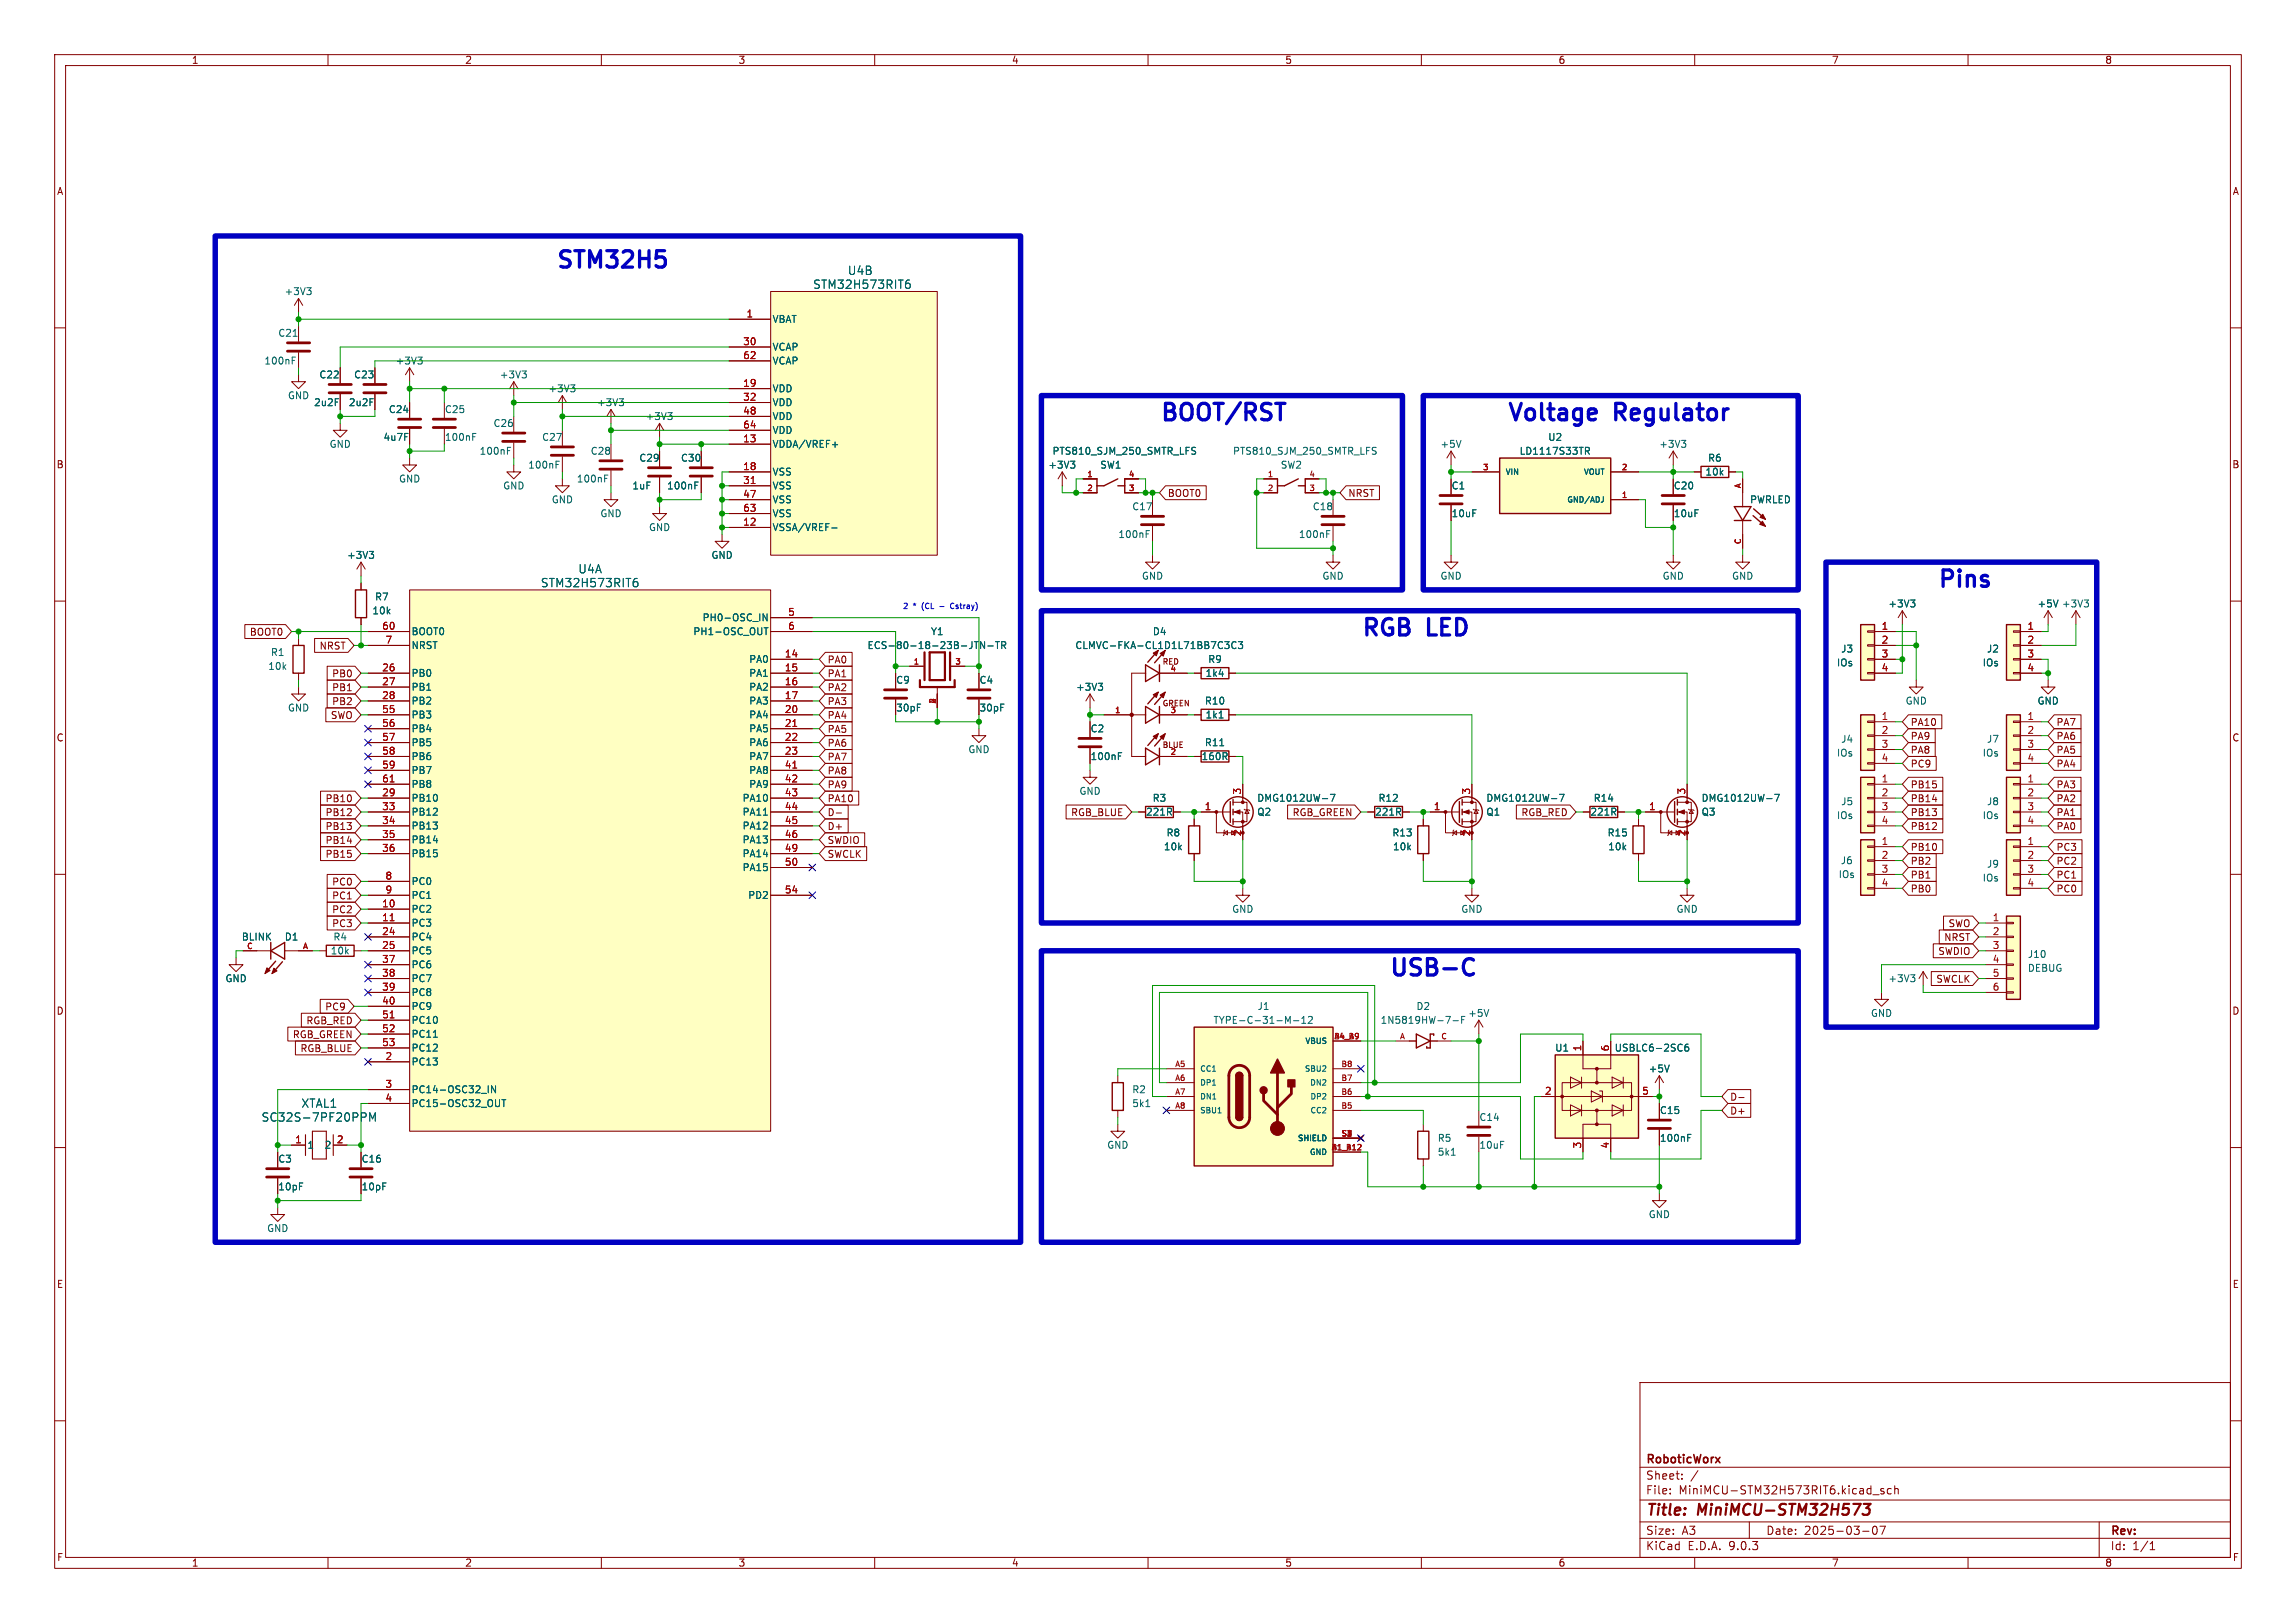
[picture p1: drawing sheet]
<svg xmlns="http://www.w3.org/2000/svg" width="420mm" height="297mm" viewBox="0 0 420 297" stroke-linecap="round" stroke-linejoin="round" font-family="sans-serif">
<defs><g id="words">
<g font-size="4.2" fill="#0000c2">
<text x="101.6" y="49.3">STM32H5</text>
<text x="212.1" y="77.2">BOOT/RST</text>
<text x="275.6" y="77.2">Voltage</text>
<text x="295.6" y="77.2">Regulator</text>
<text x="354.3" y="107.7">Pins</text>
<text x="248.9" y="116.6">RGB</text>
<text x="261.4" y="116.6">LED</text>
<text x="254" y="178.8">USB-C</text>
</g>
<g font-size="2.8" fill="#840000">
<text x="301" y="277.9">Title:</text>
<text x="310.6" y="277.9">MiniMCU-STM32H573</text>
</g>
<g font-size="2.1" fill="#006464">
<text x="148.6" y="53.1">STM32H573RIT6</text>
<text x="155" y="50.5">U4B</text>
<text x="98.8" y="107.7">STM32H573RIT6</text>
<text x="105.7" y="105.1">U4A</text>
<text x="55" y="202.9">XTAL1</text>
<text x="47.7" y="205.5">SC32S-7PF20PPM</text>
</g>
<g font-size="2.1" fill="#840000">
<text x="301" y="268.2">RoboticWorx</text>
<text x="301" y="273.7">File:</text>
<text x="301" y="271">Sheet:</text>
<text x="307.1" y="273.7">MiniMCU-STM32H573RIT6.kicad_sch</text>
<text x="301" y="281.1">Size:</text>
<text x="307.6" y="281.1">A3</text>
<text x="323" y="281.1">Date:</text>
<text x="330" y="281.1">2025-03-07</text>
<text x="386" y="281.3">Rev:</text>
<text x="301" y="283.9">KiCad</text>
<text x="308.7" y="283.9">E.D.A.</text>
<text x="316.3" y="283.9">9.0.3</text>
<text x="386" y="283.9">Id:</text>
<text x="390.1" y="283.9">1/1</text>
</g>
<g font-size="1.8" fill="#840000">
<text x="35" y="11.9">1</text>
<text x="85" y="11.9">2</text>
<text x="135" y="11.9">3</text>
<text x="185" y="11.9">4</text>
<text x="235" y="11.9">5</text>
<text x="285" y="11.9">6</text>
<text x="335" y="11.9">7</text>
<text x="385" y="11.9">8</text>
<text x="10.3" y="35.9">A</text>
<text x="408.3" y="35.9">A</text>
<text x="10.3" y="85.9">B</text>
<text x="408.2" y="85.9">B</text>
<text x="213.5" y="91.1">BOOT0</text>
<text x="246.5" y="91.1">NRST</text>
<text x="45.6" y="116.5">BOOT0</text>
<text x="58.4" y="119.1">NRST</text>
<text x="60.7" y="124.1">PB0</text>
<text x="151.3" y="124.1">PA1</text>
<text x="151.3" y="121.6">PA0</text>
<text x="60.4" y="131.8">SWO</text>
<text x="60.7" y="129.2">PB2</text>
<text x="60.7" y="126.7">PB1</text>
<text x="151.3" y="131.8">PA4</text>
<text x="151.3" y="126.7">PA2</text>
<text x="151.3" y="129.2">PA3</text>
<text x="10.3" y="135.9">C</text>
<text x="151.3" y="136.8">PA6</text>
<text x="151.3" y="134.3">PA5</text>
<text x="349.4" y="133">PA10</text>
<text x="349.4" y="135.6">PA9</text>
<text x="376.1" y="133">PA7</text>
<text x="376.1" y="135.6">PA6</text>
<text x="408.2" y="135.9">C</text>
<text x="151.3" y="141.9">PA8</text>
<text x="151.3" y="139.4">PA7</text>
<text x="349.4" y="138.1">PA8</text>
<text x="349.4" y="140.7">PC9</text>
<text x="376.1" y="140.7">PA4</text>
<text x="376.1" y="138.1">PA5</text>
<text x="59.4" y="147">PB10</text>
<text x="59.4" y="149.5">PB12</text>
<text x="151.3" y="149.5">D-</text>
<text x="151.3" y="147">PA10</text>
<text x="151.3" y="144.5">PA9</text>
<text x="195.8" y="149.5">RGB_BLUE</text>
<text x="236.3" y="149.5">RGB_GREEN</text>
<text x="278.2" y="149.5">RGB_RED</text>
<text x="349.4" y="147">PB14</text>
<text x="349.4" y="149.5">PB13</text>
<text x="349.4" y="144.5">PB15</text>
<text x="376.1" y="149.5">PA1</text>
<text x="376.1" y="147">PA2</text>
<text x="376.1" y="144.5">PA3</text>
<text x="59.4" y="152.1">PB13</text>
<text x="59.4" y="154.6">PB14</text>
<text x="151.3" y="152.1">D+</text>
<text x="151.3" y="154.6">SWDIO</text>
<text x="349.4" y="155.9">PB10</text>
<text x="349.4" y="152.1">PB12</text>
<text x="376.1" y="152.1">PA0</text>
<text x="376.1" y="155.9">PC3</text>
<text x="59.4" y="157.2">PB15</text>
<text x="151.3" y="157.2">SWCLK</text>
<text x="349.4" y="158.4">PB2</text>
<text x="349.4" y="161">PB1</text>
<text x="376.1" y="158.4">PC2</text>
<text x="376.1" y="161">PC1</text>
<text x="60.7" y="164.8">PC1</text>
<text x="60.7" y="167.3">PC2</text>
<text x="60.7" y="162.2">PC0</text>
<text x="349.4" y="163.5">PB0</text>
<text x="376.1" y="163.5">PC0</text>
<text x="60.7" y="169.9">PC3</text>
<text x="355.5" y="172.4">NRST</text>
<text x="356.3" y="169.9">SWO</text>
<text x="354.5" y="174.9">SWDIO</text>
<text x="10.3" y="185.9">D</text>
<text x="59.4" y="185.1">PC9</text>
<text x="354.1" y="180">SWCLK</text>
<text x="408.2" y="185.9">D</text>
<text x="53.5" y="190.2">RGB_GREEN</text>
<text x="55.9" y="187.6">RGB_RED</text>
<text x="54.9" y="192.7">RGB_BLUE</text>
<text x="316.4" y="201.6">D-</text>
<text x="316.4" y="204.2">D+</text>
<text x="10.3" y="235.9">E</text>
<text x="408.3" y="235.9">E</text>
<text x="10.3" y="285.9">F</text>
<text x="35" y="286.9">1</text>
<text x="85" y="286.9">2</text>
<text x="135" y="286.9">3</text>
<text x="185" y="286.9">4</text>
<text x="235" y="286.9">5</text>
<text x="285" y="286.9">6</text>
<text x="335" y="286.9">7</text>
<text x="385" y="286.9">8</text>
<text x="408.3" y="285.9">F</text>
</g>
<g font-size="1.8" fill="#006464">
<text x="52" y="54.2">+3V3</text>
<text x="141.2" y="59.3">VBAT</text>
<text x="50.8" y="61.8">C21</text>
<text x="141.2" y="64.4">VCAP</text>
<text x="48.3" y="66.9">100nF</text>
<text x="58.3" y="69.4">C22</text>
<text x="64.7" y="69.4">C23</text>
<text x="72.3" y="66.9">+3V3</text>
<text x="91.3" y="69.4">+3V3</text>
<text x="100.2" y="72">+3V3</text>
<text x="141.2" y="66.9">VCAP</text>
<text x="141.2" y="72">VDD</text>
<text x="52.6" y="73.3">GND</text>
<text x="57.4" y="74.5">2u2F</text>
<text x="63.7" y="74.5">2u2F</text>
<text x="71" y="75.8">C24</text>
<text x="81.3" y="75.8">C25</text>
<text x="109.1" y="74.5">+3V3</text>
<text x="118" y="77.1">+3V3</text>
<text x="141.2" y="74.5">VDD</text>
<text x="141.2" y="77.1">VDD</text>
<text x="60.2" y="82.1">GND</text>
<text x="70.1" y="80.9">4u7F</text>
<text x="81.3" y="80.9">100nF</text>
<text x="87.6" y="83.4">100nF</text>
<text x="90.2" y="78.3">C26</text>
<text x="99.1" y="80.9">C27</text>
<text x="108" y="83.4">C28</text>
<text x="141.2" y="79.6">VDD</text>
<text x="141.2" y="82.1">VDDA/VREF+</text>
<text x="192.4" y="83.4">PTS810_SJM_250_SMTR_LFS</text>
<text x="225.4" y="83.4">PTS810_SJM_250_SMTR_LFS</text>
<text x="263.4" y="82.1">+5V</text>
<text x="277.9" y="83.4">LD1117S33TR</text>
<text x="283.1" y="80.9">U2</text>
<text x="303.4" y="82.1">+3V3</text>
<text x="72.9" y="88.5">GND</text>
<text x="91.9" y="89.8">GND</text>
<text x="96.5" y="86">100nF</text>
<text x="105.4" y="88.5">100nF</text>
<text x="115.6" y="89.8">1uF</text>
<text x="116.8" y="84.7">C29</text>
<text x="121.9" y="89.8">100nF</text>
<text x="124.5" y="84.7">C30</text>
<text x="141.2" y="87.2">VSS</text>
<text x="141.2" y="89.8">VSS</text>
<text x="191.7" y="86">+3V3</text>
<text x="201.2" y="86">SW1</text>
<text x="234.2" y="86">SW2</text>
<text x="265.4" y="89.8">C1</text>
<text x="306.1" y="89.8">C20</text>
<text x="311.9" y="87.2">10k</text>
<text x="312.3" y="84.7">R6</text>
<text x="100.8" y="92.3">GND</text>
<text x="109.7" y="94.8">GND</text>
<text x="141.2" y="92.3">VSS</text>
<text x="141.2" y="94.8">VSS</text>
<text x="207" y="93.6">C17</text>
<text x="240" y="93.6">C18</text>
<text x="265.4" y="94.8">10uF</text>
<text x="306.1" y="94.8">10uF</text>
<text x="320" y="92.3">PWRLED</text>
<text x="118.6" y="97.4">GND</text>
<text x="141.2" y="97.4">VSSA/VREF-</text>
<text x="204.5" y="98.7">100nF</text>
<text x="237.5" y="98.7">100nF</text>
<text x="63.4" y="102.5">+3V3</text>
<text x="130" y="102.5">GND</text>
<text x="208.8" y="106.3">GND</text>
<text x="241.8" y="106.3">GND</text>
<text x="263.4" y="106.3">GND</text>
<text x="304" y="106.3">GND</text>
<text x="316.7" y="106.3">GND</text>
<text x="68" y="112.6">10k</text>
<text x="68.5" y="110.1">R7</text>
<text x="128.4" y="113.9">PH0-OSC_IN</text>
<text x="345.3" y="111.4">+3V3</text>
<text x="372.6" y="111.4">+5V</text>
<text x="377.1" y="111.4">+3V3</text>
<text x="75.2" y="116.4">BOOT0</text>
<text x="75.2" y="119">NRST</text>
<text x="126.7" y="116.4">PH1-OSC_OUT</text>
<text x="158.6" y="119">ECS-80-18-23B-JTN-TR</text>
<text x="170.2" y="116.4">Y1</text>
<text x="196.6" y="119">CLMVC-FKA-CL1D1L71BB7C3C3</text>
<text x="210.8" y="116.4">D4</text>
<text x="336.7" y="119.6">J3</text>
<text x="363.4" y="119.6">J2</text>
<text x="49" y="122.8">10k</text>
<text x="49.5" y="120.2">R1</text>
<text x="75.2" y="124.1">PB0</text>
<text x="136.9" y="121.5">PA0</text>
<text x="136.9" y="124.1">PA1</text>
<text x="163.8" y="125.3">C9</text>
<text x="179.1" y="125.3">C4</text>
<text x="220.4" y="124.1">1k4</text>
<text x="220.9" y="121.5">R9</text>
<text x="335.9" y="122.1">IOs</text>
<text x="362.6" y="122.1">IOs</text>
<text x="52.6" y="130.4">GND</text>
<text x="75.2" y="126.6">PB1</text>
<text x="75.2" y="129.1">PB2</text>
<text x="75.2" y="131.7">PB3</text>
<text x="136.9" y="126.6">PA2</text>
<text x="136.9" y="129.1">PA3</text>
<text x="136.9" y="131.7">PA4</text>
<text x="163.8" y="130.4">30pF</text>
<text x="179.1" y="130.4">30pF</text>
<text x="196.7" y="126.6">+3V3</text>
<text x="220.3" y="129.1">R10</text>
<text x="220.4" y="131.7">1k1</text>
<text x="348.5" y="129.1">GND</text>
<text x="372.6" y="129.1">GND</text>
<text x="75.2" y="134.2">PB4</text>
<text x="75.2" y="136.8">PB5</text>
<text x="136.9" y="134.2">PA5</text>
<text x="136.9" y="136.8">PA6</text>
<text x="199.4" y="134.2">C2</text>
<text x="220.3" y="136.8">R11</text>
<text x="336.7" y="136.1">J4</text>
<text x="363.4" y="136.1">J7</text>
<text x="75.2" y="139.3">PB6</text>
<text x="75.2" y="141.8">PB7</text>
<text x="136.9" y="139.3">PA7</text>
<text x="136.9" y="141.8">PA8</text>
<text x="177" y="138">GND</text>
<text x="199.4" y="139.3">100nF</text>
<text x="219.7" y="139.3">160R</text>
<text x="335.9" y="138.7">IOs</text>
<text x="362.6" y="138.7">IOs</text>
<text x="75.2" y="144.4">PB8</text>
<text x="75.2" y="146.9">PB10</text>
<text x="75.2" y="149.5">PB12</text>
<text x="135.7" y="146.9">PA10</text>
<text x="135.7" y="149.5">PA11</text>
<text x="136.9" y="144.4">PA9</text>
<text x="197.4" y="145.6">GND</text>
<text x="209.5" y="149.5">221R</text>
<text x="210.7" y="146.9">R3</text>
<text x="229.9" y="149.5">Q2</text>
<text x="229.9" y="146.9">DMG1012UW-7</text>
<text x="251.4" y="149.5">221R</text>
<text x="252.1" y="146.9">R12</text>
<text x="271.8" y="149.5">Q1</text>
<text x="271.8" y="146.9">DMG1012UW-7</text>
<text x="290.8" y="149.5">221R</text>
<text x="291.4" y="146.9">R14</text>
<text x="311.2" y="149.5">Q3</text>
<text x="311.2" y="146.9">DMG1012UW-7</text>
<text x="336.7" y="147.5">J5</text>
<text x="363.4" y="147.5">J8</text>
<text x="75.2" y="152">PB13</text>
<text x="75.2" y="154.5">PB14</text>
<text x="135.7" y="152">PA12</text>
<text x="135.7" y="154.5">PA13</text>
<text x="212.8" y="155.8">10k</text>
<text x="213.3" y="153.3">R8</text>
<text x="254.6" y="153.3">R13</text>
<text x="254.7" y="155.8">10k</text>
<text x="294" y="153.3">R15</text>
<text x="294.1" y="155.8">10k</text>
<text x="335.9" y="150.1">IOs</text>
<text x="362.6" y="150.1">IOs</text>
<text x="75.2" y="157.1">PB15</text>
<text x="135.7" y="157.1">PA14</text>
<text x="135.7" y="159.6">PA15</text>
<text x="336.2" y="160.9">IOs</text>
<text x="336.6" y="158.3">J6</text>
<text x="362.6" y="161.5">IOs</text>
<text x="363.4" y="159">J9</text>
<text x="75.2" y="162.2">PC0</text>
<text x="75.2" y="164.7">PC1</text>
<text x="75.2" y="167.2">PC2</text>
<text x="136.8" y="164.7">PD2</text>
<text x="225.3" y="167.2">GND</text>
<text x="267.2" y="167.2">GND</text>
<text x="306.6" y="167.2">GND</text>
<text x="44.1" y="172.3">BLINK</text>
<text x="52" y="172.3">D1</text>
<text x="60.9" y="172.3">R4</text>
<text x="75.2" y="169.8">PC3</text>
<text x="75.2" y="172.3">PC4</text>
<text x="41.1" y="179.9">GND</text>
<text x="60.4" y="174.9">10k</text>
<text x="75.2" y="174.9">PC5</text>
<text x="75.2" y="177.4">PC6</text>
<text x="75.2" y="179.9">PC7</text>
<text x="345.3" y="179.9">+3V3</text>
<text x="370.8" y="178">DEBUG</text>
<text x="370.8" y="175.5">J10</text>
<text x="75.2" y="182.5">PC8</text>
<text x="75.2" y="185">PC9</text>
<text x="229.9" y="185">J1</text>
<text x="259" y="185">D2</text>
<text x="75.2" y="187.6">PC10</text>
<text x="75.2" y="190.1">PC11</text>
<text x="221.9" y="187.6">TYPE-C-31-M-12</text>
<text x="252.4" y="187.6">1N5819HW-7-F</text>
<text x="268.5" y="186.3">+5V</text>
<text x="342.1" y="186.3">GND</text>
<text x="75.2" y="192.6">PC12</text>
<text x="75.2" y="195.2">PC13</text>
<text x="284.4" y="192.6">U1</text>
<text x="295.3" y="192.6">USBLC6-2SC6</text>
<text x="301.5" y="196.4">+5V</text>
<text x="75.2" y="200.3">PC14-OSC32_IN</text>
<text x="75.2" y="202.8">PC15-OSC32_OUT</text>
<text x="207" y="200.3">R2</text>
<text x="207" y="202.8">5k1</text>
<text x="262.9" y="209.1">R5</text>
<text x="270.5" y="205.3">C14</text>
<text x="303.5" y="209.1">100nF</text>
<text x="303.5" y="204.1">C15</text>
<text x="50.8" y="213">C3</text>
<text x="56.1" y="210.4">1</text>
<text x="59.3" y="210.4">2</text>
<text x="66" y="213">C16</text>
<text x="202.4" y="210.4">GND</text>
<text x="262.9" y="211.7">5k1</text>
<text x="270.5" y="210.4">10uF</text>
<text x="50.8" y="218">10pF</text>
<text x="66" y="218">10pF</text>
<text x="48.8" y="225.7">GND</text>
<text x="301.5" y="223.1">GND</text>
</g>
<g font-size="1.8" fill="#a90000">
<text x="136.5" y="58.2">1</text>
<text x="135.8" y="63.2">30</text>
<text x="135.8" y="65.8">62</text>
<text x="135.8" y="70.9">19</text>
<text x="135.8" y="73.4">32</text>
<text x="135.8" y="75.9">48</text>
<text x="135.8" y="78.5">64</text>
<text x="135.8" y="81">13</text>
<text x="135.8" y="86.1">18</text>
<text x="135.8" y="88.6">31</text>
<text x="135.8" y="91.2">47</text>
<text x="135.8" y="93.7">63</text>
<text x="135.8" y="96.3">12</text>
<text x="144.1" y="112.8">5</text>
<text x="69.8" y="115.3">60</text>
<text x="70.4" y="117.9">7</text>
<text x="144.1" y="115.3">6</text>
<text x="344.1" y="115.3">1</text>
<text x="344.1" y="117.9">2</text>
<text x="370.8" y="115.3">1</text>
<text x="370.8" y="117.9">2</text>
<text x="69.8" y="122.9">26</text>
<text x="69.8" y="125.5">27</text>
<text x="143.5" y="120.4">14</text>
<text x="143.5" y="122.9">15</text>
<text x="143.5" y="125.5">16</text>
<text x="344.1" y="120.4">3</text>
<text x="344.1" y="122.9">4</text>
<text x="370.8" y="120.4">3</text>
<text x="370.8" y="122.9">4</text>
<text x="69.8" y="128">28</text>
<text x="69.8" y="130.6">55</text>
<text x="143.5" y="128">17</text>
<text x="143.5" y="130.6">20</text>
<text x="344.1" y="131.8">1</text>
<text x="370.8" y="131.8">1</text>
<text x="69.8" y="133.1">56</text>
<text x="69.8" y="135.6">57</text>
<text x="143.5" y="133.1">21</text>
<text x="143.5" y="135.6">22</text>
<text x="344.1" y="134.4">2</text>
<text x="344.1" y="136.9">3</text>
<text x="370.8" y="134.4">2</text>
<text x="370.8" y="136.9">3</text>
<text x="69.8" y="138.2">58</text>
<text x="69.8" y="140.7">59</text>
<text x="69.8" y="143.3">61</text>
<text x="143.5" y="138.2">23</text>
<text x="143.5" y="140.7">41</text>
<text x="143.5" y="143.3">42</text>
<text x="344.1" y="139.4">4</text>
<text x="344.1" y="143.3">1</text>
<text x="370.8" y="139.4">4</text>
<text x="370.8" y="143.3">1</text>
<text x="69.8" y="145.8">29</text>
<text x="69.8" y="148.3">33</text>
<text x="143.5" y="145.8">43</text>
<text x="143.5" y="148.3">44</text>
<text x="220.3" y="148.3">1</text>
<text x="227.1" y="145.5" transform="rotate(-90 227.1 145.5)">3</text>
<text x="262.2" y="148.3">1</text>
<text x="269" y="145.5" transform="rotate(-90 269 145.5)">3</text>
<text x="301.6" y="148.3">1</text>
<text x="308.4" y="145.5" transform="rotate(-90 308.4 145.5)">3</text>
<text x="344.1" y="145.8">2</text>
<text x="344.1" y="148.3">3</text>
<text x="370.8" y="145.8">2</text>
<text x="370.8" y="148.3">3</text>
<text x="69.8" y="150.9">34</text>
<text x="69.8" y="153.4">35</text>
<text x="69.8" y="156">36</text>
<text x="143.5" y="150.9">45</text>
<text x="143.5" y="153.4">46</text>
<text x="143.5" y="156">49</text>
<text x="227.1" y="153.1" transform="rotate(-90 227.1 153.1)">2</text>
<text x="269" y="153.1" transform="rotate(-90 269 153.1)">2</text>
<text x="308.4" y="153.1" transform="rotate(-90 308.4 153.1)">2</text>
<text x="344.1" y="150.9">4</text>
<text x="344.1" y="154.7">1</text>
<text x="370.8" y="150.9">4</text>
<text x="370.8" y="154.7">1</text>
<text x="70.4" y="161">8</text>
<text x="143.5" y="158.5">50</text>
<text x="344.1" y="157.2">2</text>
<text x="344.1" y="159.8">3</text>
<text x="370.8" y="157.2">2</text>
<text x="370.8" y="159.8">3</text>
<text x="69.8" y="166.1">10</text>
<text x="70.4" y="163.6">9</text>
<text x="143.5" y="163.6">54</text>
<text x="344.1" y="162.3">4</text>
<text x="370.8" y="162.3">4</text>
<text x="69.8" y="168.7">11</text>
<text x="69.8" y="171.2">24</text>
<text x="69.8" y="173.7">25</text>
<text x="364.4" y="168.7">1</text>
<text x="364.4" y="171.2">2</text>
<text x="364.4" y="173.7">3</text>
<text x="69.8" y="176.3">37</text>
<text x="69.8" y="178.8">38</text>
<text x="364.4" y="176.3">4</text>
<text x="364.4" y="178.8">5</text>
<text x="69.8" y="181.4">39</text>
<text x="69.8" y="183.9">40</text>
<text x="364.4" y="181.4">6</text>
<text x="69.8" y="186.4">51</text>
<text x="69.8" y="189">52</text>
<text x="69.8" y="191.5">53</text>
<text x="70.4" y="194.1">2</text>
<text x="289.3" y="192.5" transform="rotate(-90 289.3 192.5)">1</text>
<text x="294.4" y="192.5" transform="rotate(-90 294.4 192.5)">6</text>
<text x="70.4" y="199.1">3</text>
<text x="70.4" y="201.7">4</text>
<text x="282.5" y="200.4">2</text>
<text x="300.3" y="200.4">5</text>
<text x="53.9" y="209.3">1</text>
<text x="61.5" y="209.3">2</text>
<text x="289.3" y="210.3" transform="rotate(-90 289.3 210.3)">3</text>
<text x="294.4" y="210.3" transform="rotate(-90 294.4 210.3)">4</text>
</g>
<g font-size="1.4" fill="#a90000">
<text x="198.8" y="87.4">1</text>
<text x="198.8" y="89.9">2</text>
<text x="206.4" y="87.4">4</text>
<text x="206.4" y="89.9">3</text>
<text x="231.8" y="87.4">1</text>
<text x="231.8" y="89.9">2</text>
<text x="239.4" y="87.4">4</text>
<text x="239.4" y="89.9">3</text>
<text x="271.2" y="86.1">3</text>
<text x="296.6" y="86.1">2</text>
<text x="318.5" y="89.5" transform="rotate(-90 318.5 89.5)">A</text>
<text x="296.6" y="91.2">1</text>
<text x="318.5" y="99.7" transform="rotate(-90 318.5 99.7)">C</text>
<text x="167" y="121.7">1</text>
<text x="174.6" y="121.7">3</text>
<text x="214" y="122.9">4</text>
<text x="171.2" y="128.9" transform="rotate(-90 171.2 128.9)">2</text>
<text x="203.9" y="130.6">1</text>
<text x="214" y="130.6">3</text>
<text x="214" y="138.2">2</text>
<text x="45.1" y="173.7">C</text>
<text x="55.3" y="173.7">A</text>
<text x="244" y="190.2">A4_B9</text>
<text x="244" y="190.2">B</text>
<text x="246.5" y="190.2">A</text>
<text x="256" y="190.2">A</text>
<text x="263.5" y="190.2">C</text>
<text x="214.9" y="195.3">A5</text>
<text x="214.9" y="197.9">A6</text>
<text x="245.3" y="195.3">B8</text>
<text x="245.3" y="197.9">B7</text>
<text x="214.9" y="200.4">A7</text>
<text x="214.9" y="202.9">A8</text>
<text x="245.3" y="200.4">B6</text>
<text x="245.3" y="202.9">B5</text>
<text x="245.3" y="208">S1</text>
<text x="246.2" y="208">2</text>
<text x="243.5" y="210.6">A1_B12</text>
<text x="243.5" y="210.6">B</text>
<text x="246" y="210.6">A</text>
</g>
<g font-size="1.4" fill="#006464">
<text x="275.3" y="87.1">VIN</text>
<text x="289.6" y="87.1">VOUT</text>
<text x="286.5" y="92.2">GND/ADJ</text>
<text x="238.7" y="191.2">VBUS</text>
<text x="219.5" y="196.3">CC1</text>
<text x="238.6" y="196.3">SBU2</text>
<text x="219.5" y="198.9">DP1</text>
<text x="219.5" y="201.4">DN1</text>
<text x="219.5" y="203.9">SBU1</text>
<text x="239.5" y="198.9">DN2</text>
<text x="239.6" y="201.4">DP2</text>
<text x="239.6" y="203.9">CC2</text>
<text x="237.3" y="209">SHIELD</text>
<text x="239.5" y="211.6">GND</text>
</g>
<g font-size="1.4" fill="#0000c2">
<text x="165.1" y="111.5">2</text>
<text x="167.1" y="111.5">*</text>
<text x="168.9" y="111.5">(CL</text>
<text x="174.6" y="111.5">Cstray)</text>
</g>
<g font-size="1.4" fill="#840000">
<text x="212.6" y="121.8">RED</text>
<text x="212.6" y="129.4">GREEN</text>
<text x="212.6" y="137.1">BLUE</text>
</g>
</g></defs>
<g fill="none" stroke="#840000" stroke-width=".18">
<path d="M10 10h400v277h-400zM12 12h396v273h-396zM60 10v2M110 10v2M160 10v2M210 10v2M260 10v2M310 10v2M360 10v2M54.6 54.6v2.6M54.6 59.7v2.8M54.6 54.6l-.8 1.3"/>
<path d="M54.6 54.6l.8 1.3M10 60h2M54.6 64.5v2.8M408 60h2M194.3 86.4l-.8 1.2M194.3 86.4l.8 1.2M194.3 86.4v2.5M198.1 87.6h2.6M198.1 90.2h2.6M205.7 87.6h2.6M205.7 90.2h2.6M231.1 87.6h2.6"/>
<path d="M231.1 90.2h2.6M238.8 87.6h2.5M238.8 90.2h2.5M306.1 87.6v2.8M306.1 92.5v2.8M318.8 87.6v5.1M318.8 95.3v5M10 110h2M66 106.7v1.3M66 113v1.3M306.1 101.6v1.3h1.2l-1.2 1.2-1.3-1.2h1.3M318.8 101.6v1.3h1.2l-1.2 1.2-1.3-1.2h1.3"/>
<path d="M408 110h2M54.6 125.7v1.3h1.3l-1.3 1.3-1.3-1.3h1.3M179.1 133.4v1.2h1.2l-1.2 1.3-1.3-1.3h1.3M179.1 123.2v2.8M179.1 128v2.8M201.9 130.8h7.6M209.5 123.2h-2.5v15.2h2.5M212.1 130.8h5.1M212.1 123.2h5.1M212.1 138.4h5.1M218.4 130.8h1.3M224.8 130.8h1.3"/>
<path d="M10 160h2M219.7 148.6h5.3M222.5 148.6v3.8h4.8M223.9 152.4l.6-.4v.8zM224 151.9l-.1 .1v.8l-.1 .1M225.6 146.8h2.5v3.6h-2.5M225.6 148.6h1.7v5.1M227.3 143.5v3.3M227.6 148.1l.1 .1h.8l.1 .1M228.1 148.2l.4 .6h-.8zM250.2 148.6h1.3M256.5 148.6h1.3"/>
<path d="M408 160h2M58.4 174h1.3M64.8 174h1.2M10 210h2M408 210h2M300 253h108v32h-108zM10 260h2M300 278.5h108M300 274.5h108M300 268.5h108M305.5 273.2v.2M305.5 272.5v.1"/>
<path d="M307.7 270.5v.2M307.7 269.8v.1M310.6 269.1l-1.3 1.9M320 278.5v3M342.6 273.5h1.1M342.7 279.4l.2-.1a.8 .8 0 0 1 .5 .7 .8 .8 0 0 1-.5 .8l-.2-.2-.2-.4zM343.9 279.3h1l-.7 1.5M344.6 272.5l-.4-.1-.2 .2 .1 .2 .5 .2v.3h-.6M345.9 272.5l-.4-.1-.3 .3v.4l.2 .2h.5M346.6 272.5l.2-.1 .4 .1v.9M346.6 271.9v1.5M384 278.5v6.5"/>
<path d="M408 260h2M60 285v2M110 285v2M160 285v2M210 285v2M260 285v2M300 281.5h108M310 285v2M340.7 280.2h1.2M360 285v2M393.3 283.6h.9M393.3 282.5l.4-.4v1.5"/>
</g>
<path d="M339 275.2h1.3l-1.1 2M340.9 275.2h1.3l-.8 .8h.3l.2 .2 .1 .6-.2 .2-.3 .2h-.5l-.3-.2" fill="none" stroke="#840000" stroke-width=".4"/>
<g fill="none" stroke="#840000" stroke-width=".25">
<path d="M198.1 87.6h2.6v2.6h-2.6M204.5 87.6l-2.6 1.3h-1.2M204.5 88.9h1.2M208.3 87.6h-2.6v2.6h2.6M231.1 87.6h2.6v2.6h-2.6M237.5 87.6l-2.6 1.3h-1.2M237.5 88.9h1.3M241.3 87.6h-2.5v2.6h2.5M317.2 92.7h3.1l-1.5 2.6zM317.2 95.3h3.1M320.7 94.4l2 1.7M320.8 93.1l2 1.8"/>
<path d="M65 108h2.1v5h-2.1zM211.7 119.2l-1.7 2M213 119.3l-1.8 2M209.5 121.7l2.6 1.5-2.6 1.5zM209.5 129.3l2.6 1.5-2.6 1.5zM209.5 136.9l2.6 1.5-2.6 1.6zM211.7 126.8l-1.7 2M211.7 134.4l-1.7 2M212.1 121.7v3M212.1 129.3v3M212.1 136.9v3.1M213 126.9l-1.8 2"/>
<path d="M213 134.5l-1.8 2M219.7 129.8h5.1v2h-5.1zM225 146.7v3.8M225.6 146.3v1M225.6 148.1v1M225.6 149.9v1M251.5 147.6h5v2h-5zM59.7 173h5.1v2h-5.1z"/>
<circle cx="226.4" cy="148.6" r="2.79"/>
</g>
<g fill="#840000" stroke="#840000" stroke-width=".18">
<path d="M322.5 94.1l.5 1-1.1-.4z"/>
<path d="M322.4 95.4l.6 .9-1.1-.4z"/>
<path d="M225.8 148.6l1-.4v.8z"/>
<path d="M210.9 119.5l1-.5-.4 1z"/>
<path d="M210.9 127.1l1-.5-.4 1z"/>
<path d="M210.9 134.7l1-.5-.4 1.1z"/>
<path d="M212.2 119.6l1-.6-.4 1.1z"/>
<path d="M212.2 127.2l1-.6-.4 1.1z"/>
<path d="M212.2 134.8l1-.6-.4 1.1z"/>
<circle cx="222.5" cy="148.6" r=".25"/>
<circle cx="227.3" cy="146.8" r=".25"/>
<circle cx="227.3" cy="150.4" r=".25"/>
</g>
<g fill="none" stroke="#006464" stroke-width=".18">
<path d="M56.1 52.6h.8l-.4 .5M56.7 53.1l.2 .3v.3l-.2 .2M53.5 66h.4M53.5 65.3h.6M53.6 61.5h.8M195.8 84.4h.8l-.4 .5M196.4 84.9l.2 .2v.3l-.2 .3M218 82.2l.7 .6-.2 .3h-.5M218.7 81.9h-.5l-.2 .2M251 82.2l.7 .6-.2 .3h-.5M251.7 81.9h-.5l-.2 .2M224 117.4h.8l-.4 .5 .4 .1v.4l-.2 .3h-.4"/>
<path d="M226.1 117.5a.6 .6 0 0 0-.8 .5 .6 .6 0 0 0 .6 .7l.2-.1M226.5 117.4h.8l-.4 .5 .3 .1v.6l-.1 .1-.6-.1M223 131.4h.7M243.3 145.4h.9l-.6 1.2"/>
</g>
<path d="M52.6 62.7h4M52.6 64.3h4M304 90.7h4.1M304 92.2h4.1M177 126.2h4.1M177 127.8h4.1" fill="none" stroke="#840000" stroke-width=".51"/>
<circle cx="207" cy="130.8" r=".2" fill="none" stroke="#840000" stroke-width=".41"/>
<path d="M74.9 108h66.1v99h-66.1z" fill="#ffffc2"/>
<g fill="none" stroke="#840000" stroke-width=".18">
<path d="M67.3 115.6h7.6M67.3 118.1h7.6M74.9 108h66.1v99h-66.1zM141 115.6h7.6M141 113h7.6M67.3 123.2h7.6M67.3 125.7h7.6M67.3 128.3h7.6M67.3 130.8h7.6M67.3 133.4h7.6M67.3 135.9h7.6M67.3 138.4h7.6"/>
<path d="M141 123.2h7.6M141 125.7h7.6M141 128.3h7.6M141 130.8h7.6M141 133.4h7.6M141 135.9h7.6M141 138.4h7.6M141 120.7h7.6M67.3 141h7.6M67.3 143.5h7.6M67.3 146.1h7.6M67.3 148.6h7.6"/>
<path d="M67.3 151.1h7.6M67.3 153.7h7.6M67.3 156.2h7.6M141 141h7.6M141 143.5h7.6M141 146.1h7.6M141 148.6h7.6M141 151.1h7.6M141 153.7h7.6M141 156.2h7.6M141 158.8h7.6M67.3 161.3h7.6"/>
<path d="M67.3 163.8h7.6M67.3 166.4h7.6M67.3 168.9h7.6M67.3 171.5h7.6M67.3 174h7.6M67.3 176.5h7.6M67.3 179.1h7.6M141 163.8h7.6M67.3 181.6h7.6M67.3 184.2h7.6M67.3 186.7h7.6M67.3 189.2h7.6"/>
<path d="M67.3 191.8h7.6M67.3 194.3h7.6M67.3 199.4h7.6M67.3 201.9h7.6"/>
</g>
<path d="M145 132.9h.7M71.4 143.1h.7M145 140.6h.7M71.4 168.5h.7M71.4 186.3h.7" fill="none" stroke="#a90000" stroke-width=".18"/>
<path d="M116 106.5l.4-.1 .3 .3-.2 .6h-.5M116.5 105.9a.54 .54 0 0 0-.6 .3M139.8 114.9h.7M140.1 114.9v1.2M140.3 112.3v1.3l-.7-1.3v1.3M139.6 149.2h.8M79.3 189.8h.7M89.3 198.7v1.3M90.6 198.7v1.3l-.7-1.3v1.3M91.4 201.2v1.1l-.2 .1M91.8 201.2h.7M92.2 201.2v1.3" fill="none" stroke="#006464" stroke-width=".18"/>
<path d="M367 114.3h2.6v10.2h-2.6z" fill="#ffffc2"/>
<g fill="none" stroke="#840000" stroke-width=".25">
<path d="M311.1 85.3h5.1v2.1h-5.1zM367 114.3h2.6v10.2h-2.6zM267 146.7v3.8M267.5 146.3v1M267.5 148.1v1M267.5 149.9v1M290.8 147.6h5.1v2h-5.1zM298.7 151.1h2v5.1h-2zM306.3 146.7v3.8M306.8 146.3v1M306.8 148.1v1M306.8 149.9v1"/>
<circle cx="268.4" cy="148.6" r="2.79"/>
<circle cx="307.7" cy="148.6" r="2.79"/>
</g>
<g fill="none" stroke="#840000" stroke-width=".18">
<path d="M62.2 67.3v2.8M62.2 72.1v2.8M94 69.9l-.8 1.2M94 69.9l.7 1.2M94 69.9v2.5M102.9 72.4l-.8 1.3M102.9 72.4l.7 1.3M102.9 72.4v2.5M120.6 82.6v2.7M120.6 87.4v2.8M128.3 82.6v2.7M128.3 87.4v2.8"/>
<path d="M210.8 91.4v2.8M210.8 96.3v2.8M309.9 86.4h1.2M316.2 86.4h1.3M66 102.9l-.7 1.2M66 102.9l.8 1.2M66 102.9v2.5M210.8 101.6v1.3h1.3l-1.3 1.2-1.3-1.2h1.3M265.4 101.6v1.3h1.3l-1.3 1.2-1.2-1.2h1.2M348 111.8l.7 1.2M348 111.8l-.8 1.2M348 111.8v2.5"/>
<path d="M368.3 115.4h1.3v.3h-1.3zM368.3 118h1.3v.2h-1.3zM369.6 115.6h3.8M369.6 118.1h3.8M368.3 120.5h1.3v.3h-1.3zM368.3 123.1h1.3v.2h-1.3zM369.6 120.7h3.8M369.6 123.2h3.8M261.6 148.6h5.4M264.4 148.6v3.8h4.8M265.8 152.4l.6-.4v.8zM265.9 151.9l-.1 .1v.8l-.1 .1"/>
<path d="M267.5 146.8h2.5v3.6h-2.5M267.5 148.6h1.7v5.1M269.2 143.5v3.3M269.5 148.1l.1 .1h.8l.1 .1M270 148.2l.4 .6h-.8zM289.6 148.6h1.2M295.9 148.6h1.3M299.7 149.9v1.2M299.7 156.2v1.3M301 148.6h5.3M303.8 148.6v3.8h4.8M305.2 152.4l.6-.4v.8z"/>
<path d="M305.3 151.9l-.1 .1v.8l-.1 .1M306.8 146.8h2.6v3.6h-2.6M306.8 148.6h1.8v5.1M308.6 143.5v3.3M308.9 148.1l.1 .1h.8l.1 .1M309.4 148.2l.4 .6h-.8zM269.2 162.6v1.2h1.3l-1.3 1.3-1.2-1.3h1.2M308.6 162.6v1.2h1.3l-1.3 1.3-1.3-1.3h1.3M270.5 186.7l-.8 1.3M270.5 186.7l.8 1.3M270.5 186.7v2.5M303.5 196.9l-.7 1.2"/>
<path d="M303.5 196.9l.8 1.2M303.5 196.9v2.5M270.5 203.2v2.8M270.5 208v2.8"/>
</g>
<g fill="#840000" stroke="#840000" stroke-width=".18">
<path d="M267.7 148.6l1-.4v.8z"/>
<path d="M307.1 148.6l1-.4v.8z"/>
<circle cx="264.4" cy="148.6" r=".25"/>
<circle cx="269.2" cy="146.8" r=".25"/>
<circle cx="269.2" cy="150.4" r=".25"/>
<circle cx="303.8" cy="148.6" r=".25"/>
<circle cx="308.6" cy="146.8" r=".25"/>
<circle cx="308.6" cy="150.4" r=".25"/>
</g>
<g fill="none" stroke="#006464" stroke-width=".18">
<path d="M95.5 67.9h.8l-.4 .5M96 68.4l.3 .2v.3l-.3 .3M104.4 70.4h.8l-.5 .5M104.9 70.9l.3 .3v.3l-.3 .2M127.1 88.8h.4M127.1 88.2h.6M209.7 97.7h.4M209.7 97.1h.6M67.6 100.9h.7l-.4 .5M68.1 101.4l.2 .2v.3l-.2 .3M349.5 109.8h.8l-.4 .5M350 110.3l.3 .2v.3l-.3 .3"/>
<path d="M285.3 145.4h.8l-.5 1.2M324.6 145.4h.9l-.6 1.2M272.3 184.7l-.4 1.3M305.3 194.9l-.4 1.3"/>
</g>
<path d="M60.2 71.9h4.1M60.2 70.4h4.1M118.6 85.6h4.1M118.6 87.1h4.1M126.2 85.6h4.1M126.2 87.1h4.1M208.8 94.5h4.1M208.8 96h4.1M268.5 206.2h4M268.5 207.8h4" fill="none" stroke="#840000" stroke-width=".51"/>
<path d="M218.4 188h25.4v25.4h-25.4z" fill="#ffffc2"/>
<g fill="#840000" stroke="#840000" stroke-width=".18">
<path d="M226.2 196.4a.64 .64 0 0 1 .7-.1 .64 .64 0 0 1 .4 .6h-1.2z"/>
<path d="M226.1 204.5h1.2a.64 .64 0 0 1-.6 .6 .64 .64 0 0 1-.6-.6z"/>
<circle cx="233.7" cy="206.5" r="1.27"/>
</g>
<path d="M218.4 188h25.4v25.4h-25.4zM226.1 196.9a.64 .64 0 0 1 .6-.7 .64 .64 0 0 1 .6 .7M226.1 204.5a.64 .64 0 0 0 .6 .6 .64 .64 0 0 0 .6-.6" fill="none" stroke="#840000" stroke-width=".25"/>
<path d="M66.5 71.9h4.1M66.5 70.4h4.1M72.9 76.7h4.1M72.9 78.2h4.1M79.2 76.7h4.1M79.2 78.2h4.1M91.9 79.2h4.1M91.9 80.8h4.1M225.3 195.5a1.9 1.9 0 0 1 2.1-.4 1.9 1.9 0 0 1 1.2 1.8v7.6a1.91 1.91 0 0 1-1.9 1.9 1.91 1.91 0 0 1-1.9-1.9v-7.8l.2-.6zM233.7 196.3v10.2M236.2 198.9v1.3l-2.5 2.5M231.1 200.2v1.2l2.6 2.6" fill="none" stroke="#840000" stroke-width=".51"/>
<g fill="#840000" stroke="#840000" stroke-width=".25">
<path d="M226.1 196.9h1.2v7.6h-1.2z"/>
<path d="M233.7 193.8l1.2 2.5h-2.5z"/>
<path d="M235.6 197.6h1.3v1.3h-1.3z"/>
<circle cx="231.1" cy="199.5" r=".63"/>
</g>
<g fill="none" stroke="#840000" stroke-width=".18">
<path d="M62.2 77.5v1.2h1.3l-1.3 1.3-1.2-1.3h1.2M68.6 67.3v2.8M68.6 72.1v2.8M74.9 67.3v2.6M74.9 73.7v2.8M74.9 78.5v2.8M74.9 67.3l-.7 1.3M74.9 67.3l.8 1.3M81.3 73.7v2.8M81.3 78.5v2.8M94 76.2v2.8M120.6 77.5l-.7 1.2"/>
<path d="M120.6 77.5l.8 1.2M120.6 77.5v2.5M74.9 83.8v1.3h1.3l-1.3 1.3-1.2-1.3h1.2M94 81v2.8M111.8 90.2v1.2h1.2l-1.2 1.3-1.3-1.3h1.3M120.6 92.7v1.3h1.3l-1.3 1.3-1.2-1.3h1.2M351.8 177.8l-.8 1.3M351.8 177.8l.8 1.3M351.8 177.8v2.5M213.4 195.6h5M213.4 198.1h5M243.8 195.6h5.1"/>
<path d="M243.8 198.1h5.1M243.8 190.5h5.1M344.2 181.6v1.3h1.2l-1.2 1.3-1.3-1.3h1.3M213.4 200.7h5M213.4 203.2h5M243.8 200.7h5.1M243.8 203.2h5.1M243.8 210.8h5.1M243.8 208.3h5.1M248.5 207.9l.8 .8M249.3 207.9l-.8 .8"/>
</g>
<g fill="none" stroke="#006464" stroke-width=".18">
<path d="M76.4 65.3h.8l-.4 .5M77 65.8l.2 .3v.3l-.2 .2M86.5 79.9h.4M86.5 79.3h.6M122.2 75.5h.7l-.4 .5M122.7 76l.2 .2v.3l-.2 .3M92.8 82.5h.4M92.8 81.9h.6M349.5 178.4h.8l-.4 .5M350 178.9l.3 .2v.3l-.3 .2M236.6 186.8h1M238.1 187.3h.8"/>
<path d="M238.1 186.4l.4-.4v1.3M239.3 186.1l.5-.1 .3 .4-.8 .9h.8M222.8 203.7h.6"/>
</g>
<path d="M248.3 210.4h.7M248.9 209.5v.4" fill="none" stroke="#a90000" stroke-width=".18"/>
<path d="M367 167.6h2.6v15.3h-2.6z" fill="#ffffc2"/>
<path d="M367 167.6h2.6v15.3h-2.6z" fill="none" stroke="#840000" stroke-width=".25"/>
<g fill="none" stroke="#840000" stroke-width=".18">
<path d="M374.6 111.8l.8 1.2M374.6 111.8l-.7 1.2M374.6 111.8v2.5M379.7 111.8l.8 1.2M379.7 111.8l-.7 1.2M379.7 111.8v2.5M374.6 124.5v1.2h-1.2l1.2 1.3 1.3-1.3h-1.3M363.2 168.9h3.8M363.2 171.5h3.8M363.2 174h3.8M363.2 176.5h3.8M363.2 179.1h3.8"/>
<path d="M367 168.8h1.3v.2h-1.3zM367 171.3h1.3v.3h-1.3zM367 173.9h1.3v.2h-1.3zM367 176.4h1.3v.3h-1.3zM367 178.9h1.3v.3h-1.3zM363.2 181.6h3.8M367 181.5h1.3v.2h-1.3z"/>
</g>
<path d="M376.5 109.8l-.5 1.3M381.2 109.8h.8l-.4 .5M381.8 110.3l.2 .2v.3l-.2 .3" fill="none" stroke="#006464" stroke-width=".18"/>
<path d="M367 130.8h2.6v10.2h-2.6z" fill="#ffffc2"/>
<path d="M367 130.8h2.6v10.2h-2.6z" fill="none" stroke="#840000" stroke-width=".25"/>
<path d="M368.3 132h1.3v.2h-1.3zM368.3 134.5h1.3v.2h-1.3zM368.3 137h1.3v.3h-1.3zM368.3 139.6h1.3v.2h-1.3zM369.6 132.1h3.8M369.6 134.6h3.8M369.6 137.2h3.8M369.6 139.7h3.8" fill="none" stroke="#840000" stroke-width=".18"/>
<path d="M367 142.2h2.6v10.2h-2.6z" fill="#ffffc2"/>
<path d="M217.4 151.1h2.1v5.1h-2.1zM367 142.2h2.6v10.2h-2.6z" fill="none" stroke="#840000" stroke-width=".25"/>
<path d="M132.1 97.8v1.3h-1.3l1.3 1.2 1.2-1.2h-1.2M218.4 149.9v1.2M218.4 156.2v1.3M368.3 143.4h1.3v.2h-1.3zM368.3 145.9h1.3v.3h-1.3zM368.3 148.5h1.3v.2h-1.3zM368.3 151h1.3v.3h-1.3zM369.6 143.5h3.8M369.6 146.1h3.8M369.6 148.6h3.8M369.6 151.1h3.8" fill="none" stroke="#840000" stroke-width=".18"/>
<path d="M141 53.3h30.4v48.3h-30.4z" fill="#ffffc2"/>
<g fill="none" stroke="#840000" stroke-width=".18">
<path d="M133.3 58.4h7.7M141 53.3h30.4v48.3h-30.4zM133.3 63.5h7.7M133.3 66h7.7M133.3 71.1h7.7M133.3 73.7h7.7M133.3 76.2h7.7M133.3 78.7h7.7M133.3 81.3h7.7M133.3 86.4h7.7M133.3 88.9h7.7M133.3 91.4h7.7"/>
<path d="M133.3 94h7.7M133.3 96.5h7.7"/>
</g>
<path d="M165.8 51.9l.4-.1 .3 .3-.1 .6h-.6M166.4 51.2a.54 .54 0 0 0-.7 .4M152.1 96.6h1M152.3 81.4h.9" fill="none" stroke="#006464" stroke-width=".18"/>
<path d="M137.4 88.5h.7" fill="none" stroke="#a90000" stroke-width=".18"/>
<path d="M340.4 130.8h2.5v10.2h-2.5z" fill="#ffffc2"/>
<path d="M340.4 130.8h2.5v10.2h-2.5zM259.3 151.1h2.1v5.1h-2.1zM203.5 198.1h2v5.1h-2zM259.3 207h2.1v5.1h-2.1z" fill="none" stroke="#840000" stroke-width=".25"/>
<g fill="none" stroke="#840000" stroke-width=".18">
<path d="M102.9 78.7v2.8M111.8 74.9v2.6M111.8 74.9l-.8 1.3M111.8 74.9l.7 1.3M94 85.1v1.3h1.2l-1.2 1.2-1.3-1.2h1.3M102.9 87.6v1.3h1.2l-1.2 1.3-1.3-1.3h1.3M102.9 83.6v2.8M111.8 81.3v2.8M111.8 86.1v2.8M341.6 132h1.3v.2h-1.3zM341.6 134.5h1.3v.2h-1.3zM341.6 137h1.3v.3h-1.3z"/>
<path d="M341.6 139.6h1.3v.2h-1.3zM342.9 132.1h3.8M342.9 134.6h3.8M342.9 137.2h3.8M342.9 139.7h3.8M260.3 149.9v1.2M260.3 156.2v1.3M204.5 196.9v1.2M204.5 205.7v1.3h1.2l-1.2 1.3-1.3-1.3h1.3M204.5 203.2v1.3M260.3 205.7v1.3M260.3 212.1v1.3"/>
</g>
<path d="M113.3 73h.8l-.5 .5M113.8 73.5l.3 .2v.3l-.3 .2M101.7 85h.4M101.7 84.4h.6M110.6 87.5h.4M110.6 86.9h.6M209.6 202.5h.7M265.5 211.4h.7" fill="none" stroke="#006464" stroke-width=".18"/>
<path d="M100.8 81.8h4.1M100.8 83.3h4.1M109.7 84.3h4.1M109.7 85.9h4.1" fill="none" stroke="#840000" stroke-width=".51"/>
<path d="M367 153.7h2.6v10.1h-2.6z" fill="#ffffc2"/>
<path d="M367 153.7h2.6v10.1h-2.6z" fill="none" stroke="#840000" stroke-width=".25"/>
<path d="M368.3 154.8h1.3v.3h-1.3zM368.3 157.4h1.3v.2h-1.3zM368.3 159.9h1.3v.2h-1.3zM369.6 154.9h3.8M369.6 157.5h3.8M368.3 162.4h1.3v.3h-1.3zM369.6 160h3.8M369.6 162.6h3.8" fill="none" stroke="#840000" stroke-width=".18"/>
<path d="M340.4 142.2h2.5v10.2h-2.5z" fill="#ffffc2"/>
<path d="M340.4 142.2h2.5v10.2h-2.5z" fill="none" stroke="#840000" stroke-width=".25"/>
<path d="M243.8 101.6v1.3h1.3l-1.3 1.2-1.2-1.2h1.2M341.6 143.4h1.3v.2h-1.3zM341.6 145.9h1.3v.3h-1.3zM341.6 148.5h1.3v.2h-1.3zM341.6 151h1.3v.3h-1.3zM342.9 143.5h3.8M342.9 146.1h3.8M342.9 148.6h3.8M342.9 151.1h3.8M227.3 162.6v1.2h1.3l-1.3 1.3-1.2-1.3h1.2" fill="none" stroke="#840000" stroke-width=".18"/>
<path d="M340.4 153.7h2.5v10.1h-2.5z" fill="#ffffc2"/>
<path d="M340.4 153.7h2.5v10.1h-2.5z" fill="none" stroke="#840000" stroke-width=".25"/>
<g fill="none" stroke="#840000" stroke-width=".18">
<path d="M243.8 91.4v2.8M243.8 96.3v2.8M350.5 124.5v1.2h-1.3l1.3 1.3 1.3-1.3h-1.3M341.6 154.8h1.3v.3h-1.3zM341.6 157.4h1.3v.2h-1.3zM341.6 159.9h1.3v.2h-1.3zM342.9 154.9h3.8M342.9 157.5h3.8M341.6 162.4h1.3v.3h-1.3zM342.9 160h3.8M342.9 162.6h3.8M303.5 201.9v2.8"/>
<path d="M303.5 206.8v2.8"/>
</g>
<path d="M241.8 94.5h4.1M241.8 96h4.1M301.5 205h4.1M301.5 206.5h4.1" fill="none" stroke="#840000" stroke-width=".51"/>
<path d="M242.7 97.7h.4M242.7 97.1h.6M308.7 208.2h.4M308.7 207.6h.6" fill="none" stroke="#006464" stroke-width=".18"/>
<path d="M340.4 114.3h2.5v10.2h-2.5z" fill="#ffffc2"/>
<path d="M340.4 114.3h2.5v10.2h-2.5zM219.7 137.4h5.1v2h-5.1zM219.7 122.2h5.1v2h-5.1zM209.5 147.6h5.1v2h-5.1z" fill="none" stroke="#840000" stroke-width=".25"/>
<g fill="none" stroke="#840000" stroke-width=".18">
<path d="M341.6 115.4h1.3v.3h-1.3zM341.6 118h1.3v.2h-1.3zM342.9 115.6h3.8M342.9 118.1h3.8M199.4 127l-.8 1.3M199.4 127l.8 1.3M199.4 127v2.5M199.4 132.1v2.8M199.4 136.9v2.8M218.4 123.2h1.3M218.4 138.4h1.3M224.8 123.2h1.3"/>
<path d="M224.8 138.4h1.3M341.6 120.5h1.3v.3h-1.3zM341.6 123.1h1.3v.2h-1.3zM342.9 120.7h3.8M342.9 123.2h3.8M199.4 141v1.2h1.3l-1.3 1.3-1.3-1.3h1.3M208.3 148.6h1.2M214.6 148.6h1.3M50.8 210.8v2.8M50.8 215.6v2.8M53.3 209.6h2.6M61 209.6h2.5"/>
<path d="M66 210.8v2.8M66 215.6v2.8M50.8 221v1.2h1.3l-1.3 1.3-1.3-1.3h1.3"/>
</g>
<path d="M200.9 125h.8l-.4 .5M201.4 125.5l.3 .3v.3l-.3 .2M204.6 138.3h.4M204.6 137.7h.6M223.1 136.5h.8M66.1 203.6h.6l.3 .3-.2 .5h-.7M67.6 205.2v-1.6l.5 1.1 .6-1.1v1.6" fill="none" stroke="#006464" stroke-width=".18"/>
<path d="M197.4 135.1h4M197.4 136.7h4M48.8 213.9h4M48.8 215.4h4M64 213.9h4.1M64 215.4h4.1" fill="none" stroke="#840000" stroke-width=".51"/>
<path d="M55.9 207.6v3.9M57.1 207h2.6v5.1h-2.6zM61 207.6v3.9" fill="none" stroke="#840000" stroke-width=".2"/>
<path d="M284.5 193h15.2v15.3h-15.2z" fill="#ffffc2"/>
<path d="M53.6 118.1h2v5.1h-2zM49.5 174l2.6-1.5v3zM49.5 172.5v3M50.4 175.9l-1.8 2M51.7 176l-1.8 2M257.8 190.5h1.3M259.1 189.2l2.5 1.3-2.5 1.3zM261.6 190.5h1.3M262.3 189.5v-.3h-.7v2.6h-.6v-.3M284.5 193h15.2v15.3h-15.2z" fill="none" stroke="#840000" stroke-width=".25"/>
<g fill="none" stroke="#840000" stroke-width=".18">
<path d="M54.6 68.6v1.3h1.3l-1.3 1.2-1.3-1.2h1.3M265.4 82.6l-.7 1.2M265.4 82.6l.8 1.2M265.4 82.6v2.5M54.6 116.8v1.3M54.6 123.2v1.3M163.8 123.2v2.8M163.8 128v2.8M166.4 121.9h2.5M171.4 125.7v3.8M174 121.9h2.5M43.2 175.3v1.2h1.2l-1.2 1.3-1.3-1.3h1.3"/>
<path d="M44.4 174h5.1M52.1 174h5M255.3 190.5h2.5M262.9 190.5h2.5M285.7 198.1h12.7v5.1h-12.7zM287.3 197.1l2 1-2 1zM289.3 197.1v2M289.6 190.5v5.1h2.5M291.1 199.6l2 1.1-2 1zM292.6 199.6h.5v2.1M294.6 190.5v5.1h-2.5v2.5M294.9 197.1l2 1-2 1z"/>
<path d="M296.9 197.1v2M281.9 200.7h20.4M287.3 202.2l2 1-2 1zM289.3 202.2v2M292.1 203.2v2.5h2.5v5.1M292.1 205.7h-2.5v5.1M294.9 202.2l2 1-2 1zM296.9 202.2v2M303.5 218.4v1.3h1.3l-1.3 1.3-1.2-1.3h1.2"/>
</g>
<g fill="#840000" stroke="#840000" stroke-width=".18">
<path d="M50.1 177.2l.6 .5-1 .5z"/>
<path d="M48.8 177.1l.6 .5-.9 .6z"/>
<circle cx="292.1" cy="195.6" r=".25"/>
<circle cx="292.1" cy="198.1" r=".25"/>
<circle cx="298.4" cy="200.7" r=".25"/>
<circle cx="285.7" cy="200.7" r=".25"/>
<circle cx="292.1" cy="203.2" r=".25"/>
<circle cx="292.1" cy="205.7" r=".25"/>
</g>
<g fill="none" stroke="#006464" stroke-width=".18">
<path d="M267.2 80.6l-.4 1.3M178.2 117.4h.7M178.6 117.4v1.3M180.1 117.4v1.3l-.7-1.3v1.3M180.7 118.2h1M182.1 117.4h.7M182.5 117.4v1.3M183.2 118.1l.6-.1 .2-.2-.1-.3-.7-.1v1.3M183.5 118.1l.5 .6M265.8 186.8h1M267.4 186.6h.4M268 186h-.6v1.3"/>
<path d="M308.8 191.1h-.4a.86 .86 0 0 0 0 1.2l.5-.1v-.4l-.2-.2h-.3l-.2 .2"/>
</g>
<path d="M169.1 119.4v5.1M170.1 119.4v5.1h2.7v-5.1M173.8 119.4v5.1M168.3 124.5v1.2h6.3v-1.2" fill="none" stroke="#840000" stroke-width=".41"/>
<path d="M161.8 126.2h4.1M161.8 127.8h4.1" fill="none" stroke="#840000" stroke-width=".51"/>
<path d="M274.3 83.8h20.3v10.2h-20.3z" fill="#ffffc2"/>
<path d="M274.3 83.8h20.3v10.2h-20.3z" fill="none" stroke="#840000" stroke-width=".25"/>
<g fill="none" stroke="#840000" stroke-width=".18">
<path d="M133.3 58.4h7.7M62.2 67.3v2.8M62.2 72.1v2.8M68.6 67.3v2.8M68.6 72.1v2.8M74.9 73.7v2.8M74.9 78.5v2.8M133.3 63.5h7.7M133.3 66h7.7M133.3 71.1h7.7M133.3 73.7h7.7M133.3 76.2h7.7"/>
<path d="M133.3 78.7h7.7M120.6 82.6v2.7M120.6 87.4v2.8M128.3 82.6v2.7M128.3 87.4v2.8M133.3 86.4h7.7M133.3 91.4h7.7M133.3 81.3h7.7M133.3 88.9h7.7M133.3 94h7.7M133.3 96.5h7.7M198.1 87.6h2.6"/>
<path d="M198.1 90.2h2.6M205.7 87.6h2.6M205.7 90.2h2.6M213.2 88.9h7.4v2.5h-7.4l-1.1-1.2zM246.2 88.9h6.1v2.5h-6.1l-1.1-1.2zM265.4 87.6v2.8M265.4 92.5v2.8M269.2 86.4h5.1M294.6 86.4h5.1M294.6 91.4h5.1M306.1 82.6l-.8 1.2M306.1 82.6l.7 1.2"/>
<path d="M306.1 82.6v2.5M306.1 87.6v2.8M306.1 92.5v2.8M309.9 86.4h1.2M316.2 86.4h1.3M318.8 87.6v2.6M318.8 97.8v2.5M44.8 114.3h7.4l1.1 1.3-1.1 1.2h-7.4zM57.5 116.8h6.2l1.1 1.3-1.1 1.3h-6.2zM66 106.7v1.3M66 113v1.3M67.3 115.6h7.6"/>
<path d="M67.3 118.1h7.6M141 115.6h7.6M141 113h7.6M151 119.4h4.9v2.5h-4.9l-1.1-1.2zM342.9 115.6h3.8M342.9 118.1h3.8M369.6 115.6h3.8M369.6 118.1h3.8M59.6 129.5h5.3l1.1 1.3-1.1 1.3h-5.3zM59.8 127h5.1l1.1 1.3-1.1 1.2h-5.1zM59.8 121.9h5.1l1.1 1.3-1.1 1.3h-5.1zM59.8 124.5h5.1l1.1 1.2-1.1 1.3h-5.1z"/>
<path d="M67.3 123.2h7.6M67.3 125.7h7.6M67.3 128.3h7.6M67.3 130.8h7.6M67.3 133.4h7.6M67.3 135.9h7.6M67.3 138.4h7.6M141 123.2h7.6M141 125.7h7.6M141 128.3h7.6M141 130.8h7.6M141 133.4h7.6"/>
<path d="M141 135.9h7.6M141 138.4h7.6M141 120.7h7.6M151 134.6h4.9v2.6h-4.9l-1.1-1.3zM151 139.7h4.9v2.5h-4.9l-1.1-1.2zM151 137.2h4.9v2.5h-4.9l-1.1-1.3zM151 132.1h4.9v2.5h-4.9l-1.1-1.2zM151 129.5h4.9v2.6h-4.9l-1.1-1.3zM151 124.5h4.9v2.5h-4.9l-1.1-1.3zM151 121.9h4.9v2.6h-4.9l-1.1-1.3zM151 127h4.9v2.5h-4.9l-1.1-1.2zM163.8 123.2v2.8"/>
<path d="M163.8 128v2.8M166.4 121.9h2.5M171.4 127v2.5M174 121.9h2.5M179.1 123.2v2.8M179.1 128v2.8M199.4 132.1v2.8M199.4 136.9v2.8M201.9 130.8h5.1M212.1 123.2h5.1M212.1 130.8h5.1M212.1 138.4h5.1"/>
<path d="M218.4 123.2h1.3M218.4 130.8h1.3M218.4 138.4h1.3M224.8 123.2h1.3M224.8 130.8h1.3M224.8 138.4h1.3M342.9 123.2h3.8M342.9 120.7h3.8M349.1 135.9h4.9v2.5h-4.9l-1.1-1.2zM349.1 138.4h5.1v2.6h-5.1l-1.1-1.3zM349.1 130.8h6.1v2.6h-6.1l-1.1-1.3zM349.1 133.3h4.9v2.6h-4.9l-1.1-1.3z"/>
<path d="M369.6 123.2h3.8M369.6 120.7h3.8M375.8 138.4h4.9v2.6h-4.9l-1.2-1.3zM375.8 135.9h4.9v2.5h-4.9l-1.2-1.2zM375.8 130.8h4.9v2.6h-4.9l-1.2-1.3zM375.8 133.3h4.9v2.6h-4.9l-1.2-1.3zM58.6 144.8h6.3l1.1 1.3-1.1 1.2h-6.3zM58.6 154.9h6.3l1.1 1.3-1.1 1.3h-6.3zM58.6 149.9h6.3l1.1 1.2-1.1 1.3h-6.3zM58.6 147.3h6.3l1.1 1.3-1.1 1.3h-6.3zM58.6 152.4h6.3l1.1 1.3-1.1 1.2h-6.3zM67.3 141h7.6"/>
<path d="M67.3 143.5h7.6M67.3 146.1h7.6M67.3 148.6h7.6M67.3 151.1h7.6M67.3 153.7h7.6M67.3 156.2h7.6M141 141h7.6M141 143.5h7.6M141 146.1h7.6M141 148.6h7.6M141 151.1h7.6M141 153.7h7.6"/>
<path d="M141 156.2h7.6M141 158.8h7.6M151 147.3h4.1v2.6h-4.1l-1.1-1.3zM151 149.9h4.1v2.5h-4.1l-1.1-1.3zM151 144.8h6.1v2.5h-6.1l-1.1-1.2zM151 142.2h4.9v2.6h-4.9l-1.1-1.3zM151 154.9h7.5v2.6h-7.5l-1.1-1.3zM151 152.4h7.2v2.5h-7.2l-1.1-1.2zM153 148.8h.9M195 147.3h10.9l1.1 1.3-1.1 1.3h-10.9zM208.3 148.6h1.2M214.6 148.6h1.3"/>
<path d="M218.4 149.9v1.2M218.4 156.2v1.3M219.7 148.6h2.5M227.3 143.5v2.6M227.3 151.1v2.6M235.5 147.3h12.3l1.1 1.3-1.1 1.3h-12.3zM250.2 148.6h1.3M256.5 148.6h1.3M260.3 149.9v1.2M260.3 156.2v1.3M261.6 148.6h2.6M269.2 143.5v2.6"/>
<path d="M269.2 151.1v2.6M277.4 147.3h9.8l1.1 1.3-1.1 1.3h-9.8zM289.6 148.6h1.2M295.9 148.6h1.3M299.7 149.9v1.2M299.7 156.2v1.3M301 148.6h2.5M308.6 143.5v2.6M308.6 151.1v2.6M349.1 153.7h6.3v2.5h-6.3l-1.1-1.3zM349.1 149.9h6.3v2.5h-6.3l-1.1-1.3zM349.1 156.2h5.1v2.6h-5.1l-1.1-1.3z"/>
<path d="M349.1 158.7h5.1v2.6h-5.1l-1.1-1.3zM349.1 144.8h6.3v2.5h-6.3l-1.1-1.2zM349.1 147.3h6.3v2.6h-6.3l-1.1-1.3zM349.1 142.2h6.3v2.6h-6.3l-1.1-1.3zM375.8 149.9h4.9v2.5h-4.9l-1.2-1.3zM375.8 147.3h4.9v2.6h-4.9l-1.2-1.3zM375.8 144.8h4.9v2.5h-4.9l-1.2-1.2zM375.8 142.2h4.9v2.6h-4.9l-1.2-1.3zM375.8 156.2h5v2.6h-5l-1.2-1.3zM375.8 158.7h5v2.6h-5l-1.2-1.3zM375.8 153.7h5v2.5h-5l-1.2-1.3zM44.4 174h2.6"/>
<path d="M54.6 174h2.5M59.8 162.6h5.1l1.1 1.2-1.1 1.3h-5.1zM59.8 167.6h5.1l1.1 1.3-1.1 1.3h-5.1zM59.8 165.1h5.1l1.1 1.3-1.1 1.2h-5.1zM59.8 160h5.1l1.1 1.3-1.1 1.3h-5.1zM67.3 174h7.6M67.3 161.3h7.6M67.3 163.8h7.6M67.3 166.4h7.6M67.3 168.9h7.6M67.3 171.5h7.6M67.3 176.5h7.6"/>
<path d="M67.3 179.1h7.6M141 163.8h7.6M349.1 161.3h5.1v2.5h-5.1l-1.1-1.2zM353.3 177.8h7.5l1.1 1.3-1.1 1.2h-7.5zM353.6 172.7h7.2l1.1 1.3-1.1 1.3h-7.2zM354.7 170.2h6.1l1.1 1.3-1.1 1.2h-6.1zM355.5 167.6h5.3l1.1 1.3-1.1 1.3h-5.3zM375.8 161.3h5v2.5h-5l-1.2-1.2zM52.6 188h12.3l1.1 1.2-1.1 1.3h-12.3zM54 190.5h10.9l1.1 1.3-1.1 1.2h-10.9zM55.1 185.4h9.8l1.1 1.3-1.1 1.3h-9.8zM58.6 182.9h5.1l1.1 1.3-1.1 1.2h-5.1z"/>
<path d="M67.3 181.6h7.6M67.3 184.2h7.6M67.3 186.7h7.6M67.3 189.2h7.6M67.3 191.8h7.6M67.3 194.3h7.6M67.3 199.4h7.6M289.6 190.5v2.5M294.6 190.5v2.5M316.1 199.4h4.1v2.5h-4.1l-1.1-1.2zM50.8 210.8v2.8M50.8 215.6v2.8"/>
<path d="M53.3 209.6h2.6M61 209.6h2.5M66 210.8v2.8M66 215.6v2.8M67.3 201.9h7.6M281.9 200.7h2.6M289.6 208.3v2.5M294.6 208.3v2.5M299.7 200.7h2.6M303.5 201.9v2.8M303.5 206.8v2.8M316.1 201.9h4.1v2.6h-4.1l-1.1-1.3z"/>
<path d="M318.1 200.8h.9"/>
</g>
<g fill="none" stroke="#006464" stroke-width=".18">
<path d="M165.8 51.9l.4-.1 .3 .3-.1 .6h-.6M166.4 51.2a.54 .54 0 0 0-.7 .4M127.1 88.8h.4M127.1 88.2h.6M152.1 96.6h1M152.3 81.4h.9M195.8 84.4h.8l-.4 .5M196.4 84.9l.2 .2v.3l-.2 .3M218 82.2l.7 .6-.2 .3h-.5M218.7 81.9h-.5l-.2 .2M290 81.9h.5l.2 .2-.1 .4h-.6M290.3 82.5l.4 .6"/>
<path d="M293.3 90.9v.7l-.2 .3M307.6 80.6h.8l-.5 .5M308.1 81.1l.3 .2v.3l-.3 .3M67.6 100.9h.7l-.4 .5M68.1 101.4l.2 .2v.3l-.2 .3M116 106.5l.4-.1 .3 .3-.2 .6h-.5M116.5 105.9a.54 .54 0 0 0-.6 .3M139.8 114.9h.7M140.1 114.9v1.2M140.3 112.3v1.3l-.7-1.3v1.3M178.2 117.4h.7M178.6 117.4v1.3"/>
<path d="M180.1 117.4v1.3l-.7-1.3v1.3M180.7 118.2h1M182.1 117.4h.7M182.5 117.4v1.3M183.2 118.1l.6-.1 .2-.2-.1-.3-.7-.1v1.3M183.5 118.1l.5 .6M224 117.4h.8l-.4 .5 .4 .1v.4l-.2 .3h-.4M226.1 117.5a.6 .6 0 0 0-.8 .5 .6 .6 0 0 0 .6 .7l.2-.1M226.5 117.4h.8l-.4 .5 .3 .1v.6l-.1 .1-.6-.1M349.5 109.8h.8l-.4 .5M350 110.3l.3 .2v.3l-.3 .3M376.5 109.8l-.5 1.3"/>
<path d="M200.9 125h.8l-.4 .5M201.4 125.5l.3 .3v.3l-.3 .2M204.6 138.3h.4M204.6 137.7h.6M223 131.4h.7M223.1 136.5h.8M139.6 149.2h.8M243.3 145.4h.9l-.6 1.2M285.3 145.4h.8l-.5 1.2M324.6 145.4h.9l-.6 1.2M79.3 189.8h.7M89.3 198.7v1.3"/>
<path d="M90.6 198.7v1.3l-.7-1.3v1.3M305.3 194.9l-.4 1.3M308.8 191.1h-.4a.86 .86 0 0 0 0 1.2l.5-.1v-.4l-.2-.2h-.3l-.2 .2M66.1 203.6h.6l.3 .3-.2 .5h-.7M67.6 205.2v-1.6l.5 1.1 .6-1.1v1.6M91.4 201.2v1.1l-.2 .1M91.8 201.2h.7M92.2 201.2v1.3M308.7 208.2h.4M308.7 207.6h.6"/>
</g>
<path d="M263.4 90.7h4.1M263.4 92.2h4.1" fill="none" stroke="#840000" stroke-width=".51"/>
<g fill="none" stroke="#009600" stroke-width=".18">
<path d="M54.6 57.2v2.5M54.6 58.4h78.7M54.6 67.3v1.3M62.2 74.9v2.6M68.6 74.9v1.3h-6.4M74.9 69.9v3.8M74.9 71.1h58.4M81.3 71.1v2.6M94 72.4v3.8M94 73.7h39.3M102.9 74.9v3.8M102.9 76.2h30.4"/>
<path d="M111.8 77.5v3.8M111.8 78.7h21.5M133.3 63.5h-71.1v3.8M133.3 66h-64.7v1.3M74.9 81.3v2.5M81.3 81.3v1.3h-6.4M94 83.8v1.3M102.9 86.4v1.2M111.8 88.9v1.3M120.6 80v2.6M120.6 90.2v2.5M120.6 81.3h12.7"/>
<path d="M128.3 90.2v1.2h-7.7M128.3 81.3v1.3M132.1 91.4h1.2M132.1 94h1.2M132.1 96.5h1.2M132.1 88.9h1.2M133.3 86.4h-1.2v11.4M194.3 88.9v1.3h3.8M198.1 87.6h-1.3v2.6M208.3 90.2h3.8M208.3 87.6h1.2v2.6M210.8 90.2v1.2"/>
<path d="M210.8 99.1v2.5M229.9 90.2h1.2M231.1 87.6h-1.2v12.7h13.9M241.3 90.2h3.8M241.3 87.6h1.3v2.6M243.8 90.2v1.2M243.8 99.1v2.5M265.4 86.4h3.8M265.4 85.1v2.5M265.4 95.3v6.3M299.7 91.4h1.3v5.1h5.1M299.7 86.4h10.2"/>
<path d="M306.1 85.1v2.5M306.1 95.3v6.3M317.5 86.4h1.3v1.2M53.3 115.6h14M54.6 115.6v1.2M64.8 118.1h2.5M66 105.4v1.3M66 114.3v3.8M148.6 115.6h15.2v7.6M148.6 113h30.5v10.2M318.8 100.3v1.3M346.7 115.6h3.8v8.9"/>
<path d="M346.7 118.1h3.8M348 114.3v8.9h-1.3M374.6 114.3v1.3h-1.2M379.7 114.3v3.8h-6.3M54.6 124.5v1.2M66 125.7h1.3M66 130.8h1.3M66 123.2h1.3M66 128.3h1.3M148.6 125.7h1.3M148.6 130.8h1.3M148.6 120.7h1.3"/>
<path d="M148.6 123.2h1.3M148.6 138.4h1.3M148.6 128.3h1.3M148.6 133.4h1.3M148.6 135.9h1.3M163.8 130.8v1.3h15.3M163.8 121.9h2.6M171.4 129.5v2.6M176.5 121.9h2.6M179.1 130.8v2.6M199.4 130.8h2.5M199.4 129.5v2.6"/>
<path d="M199.4 139.7v1.3M217.2 130.8h1.2M217.2 123.2h1.2M217.2 138.4h1.2M226.1 130.8h43.1v12.7M226.1 123.2h82.5v20.3M226.1 138.4h1.2v5.1M346.7 132.1h1.3M346.7 120.7h1.3M346.7 137.2h1.3M346.7 134.6h1.3M346.7 139.7h1.3"/>
<path d="M373.4 132.1h1.2M373.4 120.7h1.2v3.8M373.4 123.2h1.2M373.4 137.2h1.2M373.4 134.6h1.2M373.4 139.7h1.2M66 148.6h1.3M66 151.1h1.3M66 146.1h1.3M66 153.7h1.3M66 156.2h1.3M148.6 148.6h1.3"/>
<path d="M148.6 151.1h1.3M148.6 146.1h1.3M148.6 153.7h1.3M148.6 156.2h1.3M148.6 143.5h1.3M148.6 141h1.3M207 148.6h1.3M215.9 148.6h3.8M218.4 157.5v3.8h8.9M218.4 148.6v1.3M227.3 153.7v8.9M248.9 148.6h1.3"/>
<path d="M257.8 148.6h3.8M260.3 157.5v3.8h8.9M260.3 148.6v1.3M269.2 153.7v8.9M288.3 148.6h1.3M297.2 148.6h3.8M299.7 157.5v3.8h8.9M299.7 148.6v1.3M308.6 153.7v8.9M346.7 148.6h1.3M346.7 151.1h1.3M346.7 146.1h1.3"/>
<path d="M346.7 157.5h1.3M346.7 154.9h1.3M346.7 143.5h1.3M373.4 148.6h1.2M373.4 151.1h1.2M373.4 146.1h1.2M373.4 157.5h1.2M373.4 154.9h1.2M373.4 143.5h1.2M44.4 174h-1.2v1.3M57.1 174h1.3M66 174h1.3"/>
<path d="M66 161.3h1.3M66 166.4h1.3M66 168.9h1.3M66 163.8h1.3M346.7 160h1.3M346.7 162.6h1.3M361.9 174h1.3M361.9 168.9h1.3M361.9 171.5h1.3M361.9 179.1h1.3M363.2 176.5h-19v5.1M373.4 160h1.2"/>
<path d="M373.4 162.6h1.2M64.8 184.2h2.5M66 186.7h1.3M66 189.2h1.3M66 191.8h1.3M67.3 199.4h-16.5v11.4M213.4 198.1h-1.3v-16.5h38.1v19.1M213.4 195.6h-8.9v1.3M248.9 190.5h6.4M251.5 198.1v-17.8h-40.7v20.4h2.6M265.4 190.5h5.1M270.5 189.2v14"/>
<path d="M289.6 190.5v-1.3h-11.5v8.9h-29.2M294.6 190.5v-1.3h16.5v11.5h3.9M303.5 199.4v2.5M351.8 180.3v1.3h11.4M50.8 218.4v2.6M50.8 209.6h2.5M63.5 209.6h2.5M66 218.4v1.3h-15.2M67.3 201.9h-1.3v8.9M204.5 204.5v1.2M248.9 210.8h1.3v6.4h53.3M248.9 200.7h29.2v11.4h11.5v-1.3"/>
<path d="M248.9 203.2h11.4v2.5M260.3 213.4v3.8M270.5 210.8v6.4M281.9 200.7h-1.2v16.5M302.3 200.7h1.2M303.5 209.6v8.8M315 203.2h-3.9v8.9h-16.5v-1.3"/>
</g>
<g fill="none" stroke="#000084" stroke-width=".18">
<path d="M66.7 132.7l1.2 1.3M66.7 137.8l1.2 1.2M66.7 135.3l1.2 1.2M67.9 132.7l-1.2 1.3M67.9 137.8l-1.2 1.2M67.9 135.3l-1.2 1.2M66.7 140.4l1.2 1.2M66.7 142.9l1.2 1.2M67.9 140.4l-1.2 1.2M67.9 142.9l-1.2 1.2M148 158.1l1.2 1.3M149.2 158.1l-1.2 1.3"/>
<path d="M66.7 175.9l1.2 1.2M66.7 178.5l1.2 1.2M66.7 170.8l1.2 1.3M67.9 175.9l-1.2 1.2M67.9 178.5l-1.2 1.2M67.9 170.8l-1.2 1.3M148 163.2l1.2 1.2M149.2 163.2l-1.2 1.2M66.7 181l1.2 1.2M66.7 193.7l1.2 1.2M67.9 181l-1.2 1.2M67.9 193.7l-1.2 1.2"/>
<path d="M248.3 195l1.2 1.2M249.5 195l-1.2 1.2M212.8 202.6l1.2 1.2M214 202.6l-1.2 1.2M248.3 207.7l1.2 1.2M249.5 207.7l-1.2 1.2"/>
</g>
<path d="M171.9 111h.8M174.2 110.4a.54 .54 0 0 0-.3 .5 .54 .54 0 0 0 .3 .5" fill="none" stroke="#0000c2" stroke-width=".18"/>
<path d="M121.6 47.3l.1 .3v.7l-.1 .3M268.3 175.6a1.05 1.05 0 0 1 1.2 .1M269.5 178.1a1.05 1.05 0 0 1-1.2 .2" fill="none" stroke="#0000c2" stroke-width=".6"/>
<path d="M39.4 43.2h147.3v184.1h-147.3zM190.5 72.4h66v35.6h-66zM260.3 72.4h68.6v35.6h-68.6zM190.5 111.8h138.4v57.1h-138.4zM334 102.9h49.5v85.1h-49.5zM190.5 174h138.4v53.3h-138.4z" fill="none" stroke="#0000c2" stroke-width="1"/>
<path d="M137.4 88.5h.7M145 132.9h.7M71.4 143.1h.7M145 140.6h.7M71.4 168.5h.7M71.4 186.3h.7" fill="none" stroke="#a90000" stroke-width=".18"/>
<g fill="#009600" stroke="#009600" stroke-width=".18">
<circle cx="54.6" cy="115.6" r=".46"/>
<circle cx="66" cy="118.1" r=".46"/>
<circle cx="50.8" cy="219.7" r=".46"/>
<circle cx="66" cy="209.6" r=".46"/>
<circle cx="50.8" cy="209.6" r=".46"/>
<circle cx="102.9" cy="76.2" r=".46"/>
<circle cx="111.8" cy="78.7" r=".46"/>
<circle cx="94" cy="73.7" r=".46"/>
<circle cx="81.3" cy="71.1" r=".46"/>
<circle cx="74.9" cy="71.1" r=".46"/>
<circle cx="62.2" cy="76.2" r=".46"/>
<circle cx="128.3" cy="81.3" r=".46"/>
<circle cx="120.6" cy="81.3" r=".46"/>
<circle cx="120.6" cy="91.4" r=".46"/>
<circle cx="54.6" cy="58.4" r=".46"/>
<circle cx="74.9" cy="82.6" r=".46"/>
<circle cx="209.5" cy="90.2" r=".46"/>
<circle cx="196.8" cy="90.2" r=".46"/>
<circle cx="210.8" cy="90.2" r=".46"/>
<circle cx="229.9" cy="90.2" r=".46"/>
<circle cx="243.8" cy="90.2" r=".46"/>
<circle cx="132.1" cy="96.5" r=".46"/>
<circle cx="132.1" cy="88.9" r=".46"/>
<circle cx="132.1" cy="94" r=".46"/>
<circle cx="132.1" cy="91.4" r=".46"/>
<circle cx="171.4" cy="132.1" r=".46"/>
<circle cx="163.8" cy="121.9" r=".46"/>
<circle cx="269.2" cy="161.3" r=".46"/>
<circle cx="270.5" cy="190.5" r=".46"/>
<circle cx="199.4" cy="130.8" r=".46"/>
<circle cx="227.3" cy="161.3" r=".46"/>
<circle cx="218.4" cy="148.6" r=".46"/>
<circle cx="265.4" cy="86.4" r=".46"/>
<circle cx="243.8" cy="100.3" r=".46"/>
<circle cx="270.5" cy="217.2" r=".46"/>
<circle cx="260.3" cy="217.2" r=".46"/>
<circle cx="303.5" cy="217.2" r=".46"/>
<circle cx="280.7" cy="217.2" r=".46"/>
<circle cx="250.2" cy="200.7" r=".46"/>
<circle cx="251.5" cy="198.1" r=".46"/>
<circle cx="306.1" cy="86.4" r=".46"/>
<circle cx="299.7" cy="148.6" r=".46"/>
<circle cx="308.6" cy="161.3" r=".46"/>
<circle cx="306.1" cy="96.5" r=".46"/>
<circle cx="242.6" cy="90.2" r=".46"/>
<circle cx="179.1" cy="132.1" r=".46"/>
<circle cx="179.1" cy="121.9" r=".46"/>
<circle cx="348" cy="120.7" r=".46"/>
<circle cx="350.5" cy="118.1" r=".46"/>
<circle cx="303.5" cy="200.7" r=".46"/>
<circle cx="260.3" cy="148.6" r=".46"/>
<circle cx="374.6" cy="123.2" r=".46"/>
</g>
<use href="#words"/>
</svg>
